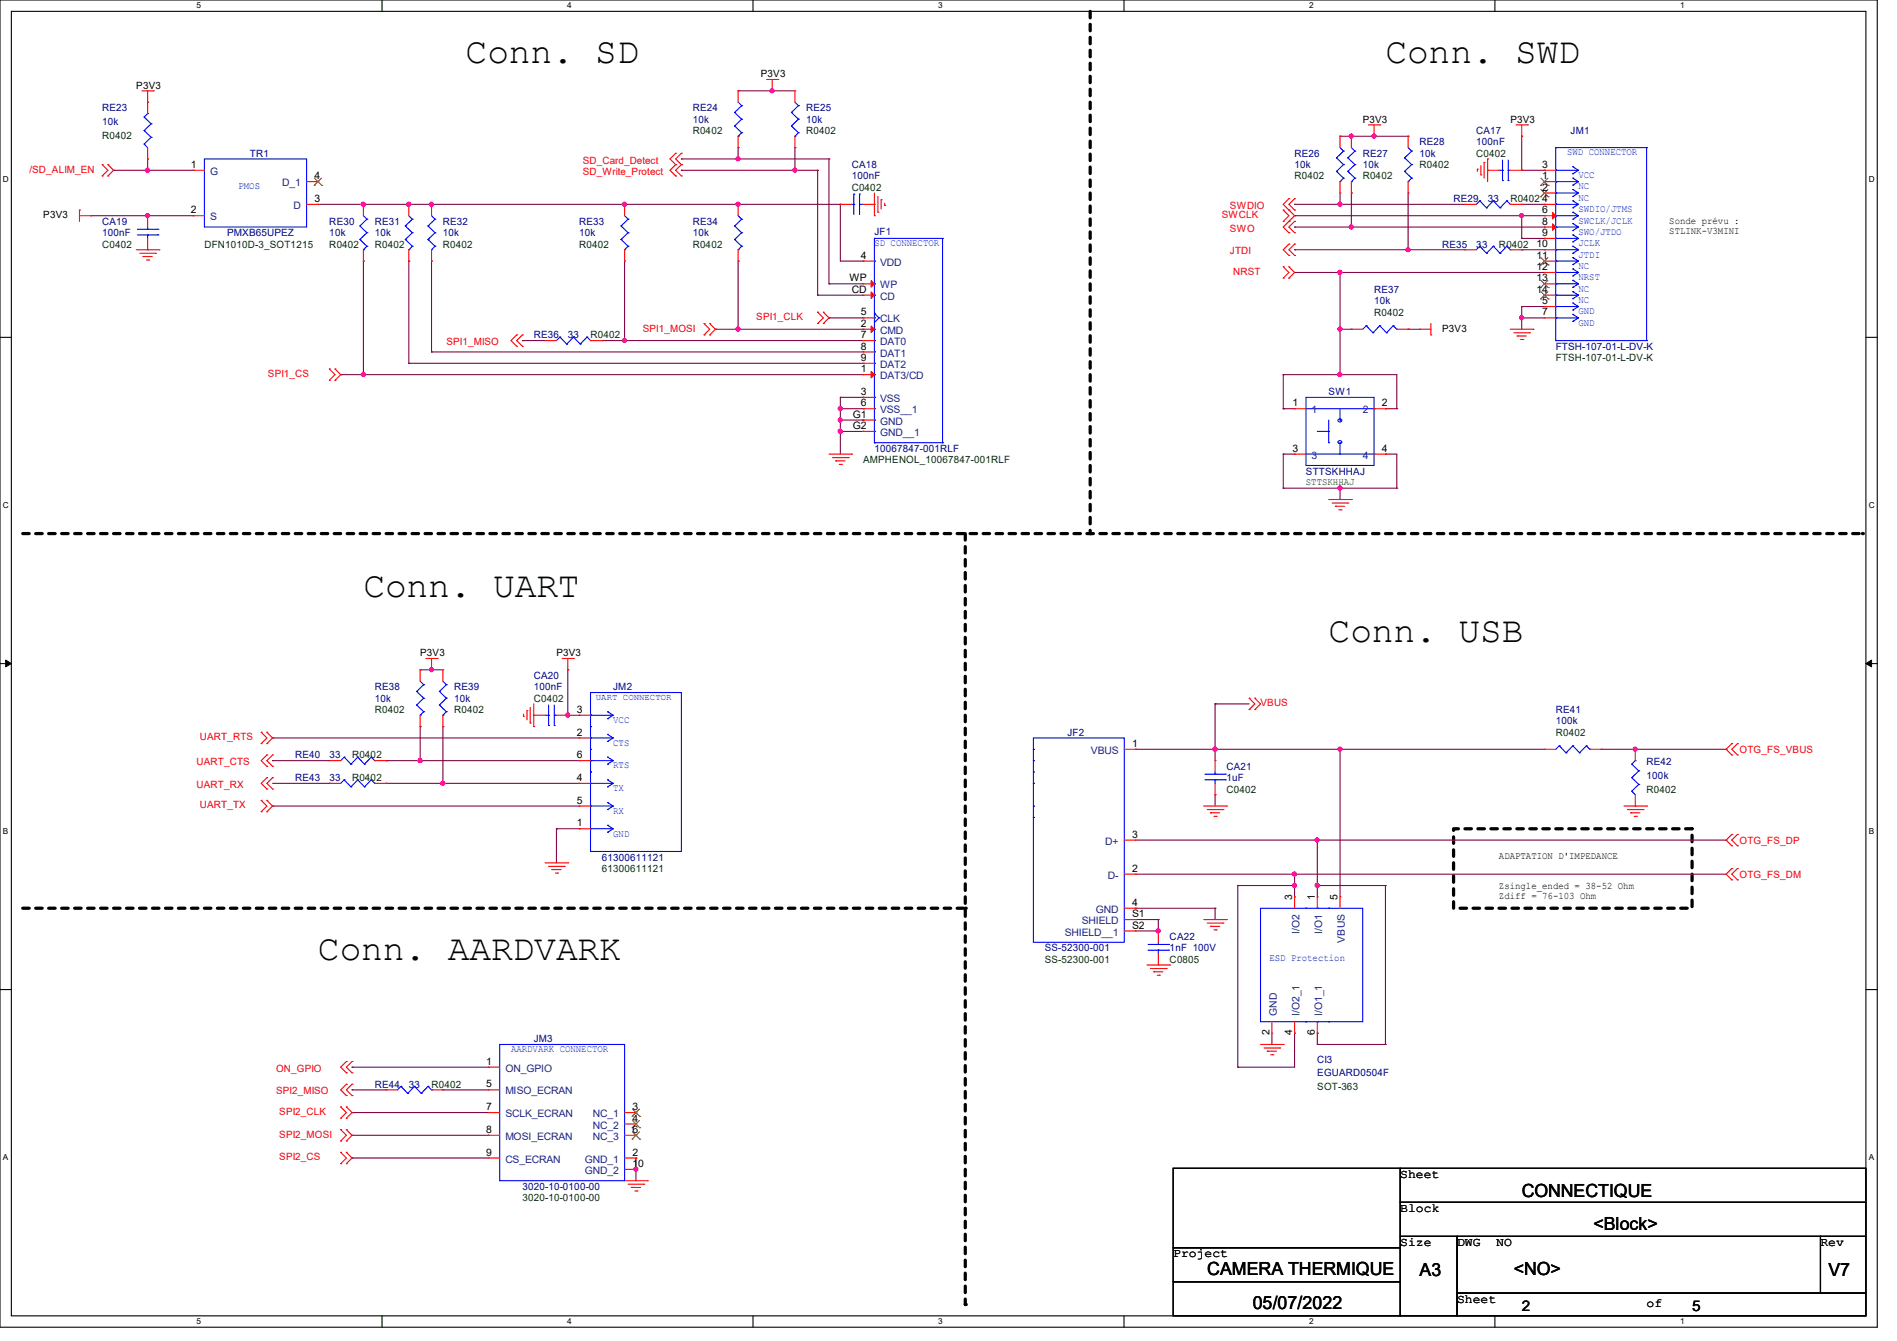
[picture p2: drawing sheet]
<svg xmlns="http://www.w3.org/2000/svg" width="297mm" height="210mm" viewBox="0 0 297 210" stroke-linecap="round" stroke-linejoin="round" font-family="sans-serif">
<defs><g id="words">
<g font-size="5.7">
<text x="72.9" y="9.9">Conn. SD</text>
<text x="216.9" y="9.9">Conn. SWD</text>
<text x="56.9" y="93.4">Conn. UART</text>
<text x="208" y="100.5">Conn. USB</text>
<text x="49.8" y="150.3">Conn. AARDVARK</text>
</g>
<g font-size="2.8">
<text x="238.3" y="187.5">CONNECTIQUE</text>
<text x="249.5" y="192.6">&lt;Block&gt;</text>
<text x="189" y="199.7">CAMERA THERMIQUE</text>
<text x="222.3" y="199.9">A3</text>
<text x="237" y="199.7">&lt;NO&gt;</text>
<text x="286.3" y="199.9">V7</text>
<text x="196.1" y="205.1">05/07/2022</text>
</g>
<g font-size="2.3">
<text x="238.3" y="205.3">2</text>
<text x="264.9" y="205.3">5</text>
</g>
<g font-size="1.9">
<text x="219.2" y="184.5">Sheet</text>
<text x="219.2" y="189.8">Block</text>
<text x="183.7" y="196.9">Project</text>
<text x="219.2" y="195.2">Size</text>
<text x="228.1" y="195.2">DWG</text>
<text x="234.3" y="195.2">NO</text>
<text x="285" y="195.2">Rev</text>
<text x="228.1" y="204">Sheet</text>
<text x="257.8" y="204.8">of</text>
</g>
<g font-size="1.6" fill="#000080">
<text x="16" y="17.4">RE23</text>
<text x="108.5" y="17.4">RE24</text>
<text x="126.2" y="17.4">RE25</text>
<text x="16" y="19.6">10k</text>
<text x="108.5" y="19.2">10k</text>
<text x="126.2" y="19.2">10k</text>
<text x="222.2" y="22.8">RE28</text>
<text x="231.1" y="21">CA17</text>
<text x="231.1" y="22.8">100nF</text>
<text x="245.9" y="21">JM1</text>
<text x="39.1" y="24.6">TR1</text>
<text x="133.3" y="26.3">CA18</text>
<text x="133.3" y="28.1">100nF</text>
<text x="202.7" y="24.6">RE26</text>
<text x="202.7" y="26.3">10k</text>
<text x="213.4" y="24.6">RE27</text>
<text x="213.4" y="26.3">10k</text>
<text x="222.2" y="24.6">10k</text>
<text x="16" y="35.2">CA19</text>
<text x="51.6" y="35.2">RE30</text>
<text x="58.7" y="35.2">RE31</text>
<text x="69.3" y="35.2">RE32</text>
<text x="90.7" y="35.2">RE33</text>
<text x="108.5" y="35.2">RE34</text>
<text x="227.6" y="31.7">RE29</text>
<text x="232.9" y="31.7">33</text>
<text x="16" y="37">100nF</text>
<text x="35.6" y="37">PMXB65UPEZ</text>
<text x="51.6" y="37">10k</text>
<text x="58.7" y="37">10k</text>
<text x="69.3" y="37">10k</text>
<text x="90.7" y="37">10k</text>
<text x="108.5" y="37">10k</text>
<text x="136.9" y="36.8">JF1</text>
<text x="225.8" y="38.8">RE35</text>
<text x="231.1" y="38.8">33</text>
<text x="215.1" y="45.9">RE37</text>
<text x="215.1" y="47.7">10k</text>
<text x="83.6" y="53">RE36</text>
<text x="88.9" y="53">33</text>
<text x="243.6" y="54.8">FTSH-107-01-L-DV-K</text>
<text x="208" y="61.9">SW1</text>
<text x="136.9" y="70.8">10067847-001RLF</text>
<text x="204.5" y="74.3">STTSKHHAJ</text>
<text x="83.6" y="106.3">CA20</text>
<text x="58.7" y="108.1">RE38</text>
<text x="58.7" y="109.9">10k</text>
<text x="71.1" y="108.1">RE39</text>
<text x="71.1" y="109.9">10k</text>
<text x="83.6" y="108.1">100nF</text>
<text x="96" y="108.1">JM2</text>
<text x="243.6" y="111.7">RE41</text>
<text x="243.6" y="113.5">100k</text>
<text x="46.2" y="118.8">RE40</text>
<text x="51.6" y="118.8">33</text>
<text x="167.1" y="115.2">JF2</text>
<text x="257.8" y="119.8">RE42</text>
<text x="46.2" y="122.3">RE43</text>
<text x="51.6" y="122.3">33</text>
<text x="192" y="120.6">CA21</text>
<text x="192" y="122.3">1uF</text>
<text x="257.8" y="122">100k</text>
<text x="94.2" y="134.8">61300611121</text>
<text x="163.6" y="149">SS-52300-001</text>
<text x="183.1" y="147.2">CA22</text>
<text x="183.1" y="149">1nF 100V</text>
<text x="83.6" y="163.2">JM3</text>
<text x="206.2" y="166.5">CI3</text>
<text x="58.7" y="170.3">RE44</text>
<text x="64" y="170.3">33</text>
<text x="206.2" y="168.6">EGUARD0504F</text>
<text x="81.8" y="186.3">3020-10-0100-00</text>
</g>
<g font-size="1.6">
<text x="21.3" y="13.9">P3V3</text>
<text x="119.1" y="12.1">P3V3</text>
<text x="213.4" y="19.2">P3V3</text>
<text x="236.5" y="19.2">P3V3</text>
<text x="29.9" y="26.3">1</text>
<text x="49.2" y="28.1">4</text>
<text x="241.5" y="28.1">1</text>
<text x="241.5" y="29.8">2</text>
<text x="241.5" y="26.3">3</text>
<text x="6.8" y="34.2">P3V3</text>
<text x="29.9" y="33.4">2</text>
<text x="49.2" y="31.6">3</text>
<text x="241.5" y="31.6">4</text>
<text x="241.5" y="33.4">6</text>
<text x="241.5" y="35.2">8</text>
<text x="261.4" y="35">Sonde prévu :</text>
<text x="134.8" y="40.5">4</text>
<text x="240.6" y="38.7">10</text>
<text x="240.6" y="40.5">11</text>
<text x="241.5" y="37">9</text>
<text x="261.4" y="36.6">STLINK-V3MINI</text>
<text x="133" y="44.1">WP</text>
<text x="133.4" y="45.8">CD</text>
<text x="240.6" y="42.3">12</text>
<text x="240.6" y="44.1">13</text>
<text x="240.6" y="45.8">14</text>
<text x="241.5" y="47.6">5</text>
<text x="134.8" y="51.2">2</text>
<text x="134.8" y="49.4">5</text>
<text x="134.8" y="53">7</text>
<text x="225.8" y="51.9">P3V3</text>
<text x="241.5" y="49.4">7</text>
<text x="134.8" y="58.3">1</text>
<text x="134.8" y="54.7">8</text>
<text x="134.8" y="56.5">9</text>
<text x="133.5" y="65.4">G1</text>
<text x="134.8" y="61.8">3</text>
<text x="134.8" y="63.6">6</text>
<text x="202.4" y="63.6">1</text>
<text x="216.4" y="63.6">2</text>
<text x="133.5" y="67.2">G2</text>
<text x="202.4" y="70.7">3</text>
<text x="216.4" y="70.7">4</text>
<text x="65.8" y="102.8">P3V3</text>
<text x="87.1" y="102.8">P3V3</text>
<text x="90.3" y="111.6">3</text>
<text x="90.3" y="115.2">2</text>
<text x="90.3" y="118.7">6</text>
<text x="177.2" y="117">1</text>
<text x="90.3" y="122.3">4</text>
<text x="90.3" y="125.9">5</text>
<text x="90.3" y="129.4">1</text>
<text x="177.2" y="131.2">3</text>
<text x="177.2" y="136.5">2</text>
<text x="234.7" y="134.6">ADAPTATION D'IMPEDANCE</text>
<text x="177.2" y="143.6">S1</text>
<text x="177.2" y="141.9">4</text>
<text x="202.3" y="141" transform="rotate(-90 202.3 141)">3</text>
<text x="205.9" y="141" transform="rotate(-90 205.9 141)">1</text>
<text x="209.4" y="141" transform="rotate(-90 209.4 141)">5</text>
<text x="234.7" y="139.3">Zsingle_ended = 38-52 Ohm</text>
<text x="234.7" y="140.8">Zdiff = 76-103 Ohm</text>
<text x="177.2" y="145.4">S2</text>
<text x="76.1" y="166.8">1</text>
<text x="198.8" y="162.1" transform="rotate(-90 198.8 162.1)">2</text>
<text x="202.3" y="162.1" transform="rotate(-90 202.3 162.1)">4</text>
<text x="205.9" y="162.1" transform="rotate(-90 205.9 162.1)">6</text>
<text x="76.1" y="170.3">5</text>
<text x="76.1" y="173.9">7</text>
<text x="99" y="173.9">3</text>
<text x="76.1" y="177.4">8</text>
<text x="99" y="175.6">4</text>
<text x="99" y="177.4">6</text>
<text x="76.1" y="181">9</text>
<text x="99" y="181">2</text>
<text x="99" y="182.8">10</text>
</g>
<g font-size="1.6" fill="#004000">
<text x="16" y="21.7">R0402</text>
<text x="108.5" y="21">R0402</text>
<text x="126.2" y="21">R0402</text>
<text x="133.3" y="29.9">C0402</text>
<text x="202.7" y="28.1">R0402</text>
<text x="213.4" y="28.1">R0402</text>
<text x="222.2" y="26.3">R0402</text>
<text x="231.1" y="24.6">C0402</text>
<text x="236.5" y="31.7">R0402</text>
<text x="16" y="38.8">C0402</text>
<text x="32" y="38.8">DFN1010D-3_SOT1215</text>
<text x="51.6" y="38.8">R0402</text>
<text x="58.7" y="38.8">R0402</text>
<text x="69.3" y="38.8">R0402</text>
<text x="90.7" y="38.8">R0402</text>
<text x="108.5" y="38.8">R0402</text>
<text x="234.7" y="38.8">R0402</text>
<text x="92.5" y="53">R0402</text>
<text x="215.1" y="49.4">R0402</text>
<text x="243.6" y="56.6">FTSH-107-01-L-DV-K</text>
<text x="135.1" y="72.6">AMPHENOL_10067847-001RLF</text>
<text x="204.5" y="75.9">STTSKHHAJ</text>
<text x="58.7" y="111.7">R0402</text>
<text x="71.1" y="111.7">R0402</text>
<text x="83.6" y="109.9">C0402</text>
<text x="55.1" y="118.8">R0402</text>
<text x="243.6" y="115.2">R0402</text>
<text x="55.1" y="122.3">R0402</text>
<text x="192" y="124.1">C0402</text>
<text x="257.8" y="124.1">R0402</text>
<text x="94.2" y="136.6">61300611121</text>
<text x="163.6" y="150.8">SS-52300-001</text>
<text x="183.1" y="150.8">C0805</text>
<text x="67.6" y="170.3">R0402</text>
<text x="206.2" y="170.7">SOT-363</text>
<text x="81.8" y="188.1">3020-10-0100-00</text>
</g>
<g font-size="1.6" fill="#f00">
<text x="4.6" y="27.1">/SD_ALIM_EN</text>
<text x="91.2" y="25.6">SD_Card_Detect</text>
<text x="91.2" y="27.4">SD_Write_Protect</text>
<text x="191.3" y="34.2">SWCLK</text>
<text x="192.6" y="32.7">SWDIO</text>
<text x="192.6" y="36.3">SWO</text>
<text x="192.6" y="39.8">JTDI</text>
<text x="193.1" y="43.1">NRST</text>
<text x="100.6" y="51.9">SPI1_MOSI</text>
<text x="118.4" y="50.2">SPI1_CLK</text>
<text x="42" y="59.1">SPI1_CS</text>
<text x="69.9" y="54.1">SPI1_MISO</text>
<text x="197.4" y="110.6">VBUS</text>
<text x="30.8" y="119.8">UART_CTS</text>
<text x="31.3" y="115.9">UART_RTS</text>
<text x="272.4" y="117.9">OTG_FS_VBUS</text>
<text x="30.8" y="123.4">UART_RX</text>
<text x="31.3" y="126.6">UART_TX</text>
<text x="272.4" y="132.1">OTG_FS_DP</text>
<text x="272.4" y="137.5">OTG_FS_DM</text>
<text x="43.2" y="167.8">ON_GPIO</text>
<text x="43.2" y="171.4">SPI2_MISO</text>
<text x="43.7" y="174.6">SPI2_CLK</text>
<text x="43.7" y="178.2">SPI2_MOSI</text>
<text x="43.7" y="181.7">SPI2_CS</text>
</g>
<g font-size="1.6" fill="#004080">
<text x="32.9" y="27.4">G</text>
<text x="44.2" y="29.2">D_1</text>
<text x="32.9" y="34.5">S</text>
<text x="46" y="32.7">D</text>
<text x="137.8" y="41.6">VDD</text>
<text x="137.8" y="46.9">CD</text>
<text x="137.8" y="45.2">WP</text>
<text x="137.8" y="52.3">CMD</text>
<text x="137.8" y="50.5">CLK</text>
<text x="137.8" y="59.4">DAT3/CD</text>
<text x="137.8" y="54.1">DAT0</text>
<text x="137.8" y="55.8">DAT1</text>
<text x="137.8" y="57.6">DAT2</text>
<text x="137.8" y="63">VSS</text>
<text x="137.8" y="64.7">VSS__1</text>
<text x="205.4" y="64.7">1</text>
<text x="213.4" y="64.7">2</text>
<text x="137.8" y="68.3">GND__1</text>
<text x="137.8" y="66.5">GND</text>
<text x="205.4" y="71.8">3</text>
<text x="213.4" y="71.8">4</text>
<text x="170.8" y="118.1">VBUS</text>
<text x="173.1" y="132.3">D+</text>
<text x="173.4" y="137.6">D-</text>
<text x="171.6" y="143">GND</text>
<text x="166.7" y="146.5">SHIELD__1</text>
<text x="169.4" y="144.7">SHIELD</text>
<text x="203.5" y="146.2" transform="rotate(-90 203.5 146.2)">I/O2</text>
<text x="207" y="146.2" transform="rotate(-90 207 146.2)">I/O1</text>
<text x="210.6" y="147.6" transform="rotate(-90 210.6 147.6)">VBUS</text>
<text x="199.9" y="159.1" transform="rotate(-90 199.9 159.1)">GND</text>
<text x="203.5" y="159.1" transform="rotate(-90 203.5 159.1)">I/O2_1</text>
<text x="207" y="159.1" transform="rotate(-90 207 159.1)">I/O1_1</text>
<text x="79.1" y="167.9">ON_GPIO</text>
<text x="79.1" y="171.4">MISO_ECRAN</text>
<text x="79.1" y="175">SCLK_ECRAN</text>
<text x="79.1" y="178.5">MOSI_ECRAN</text>
<text x="92.8" y="175">NC_1</text>
<text x="92.8" y="176.7">NC_2</text>
<text x="92.8" y="178.5">NC_3</text>
<text x="79.1" y="182.1">CS_ECRAN</text>
<text x="91.6" y="182.1">GND_1</text>
<text x="91.6" y="183.9">GND_2</text>
</g>
<g font-size="1.6" fill="#00f">
<text x="37.3" y="29.7">PMOS</text>
<text x="245.4" y="24.3">SWD CONNECTOR</text>
<text x="247.1" y="27.9">VCC</text>
<text x="247.1" y="29.7">NC</text>
<text x="247.1" y="31.5">NC</text>
<text x="247.1" y="35">SWCLK/JCLK</text>
<text x="247.1" y="33.2">SWDIO/JTMS</text>
<text x="136.9" y="38.6">SD CONNECTOR</text>
<text x="247.1" y="40.3">JTDI</text>
<text x="247.1" y="38.6">JCLK</text>
<text x="247.1" y="36.8">SWO/JTDO</text>
<text x="247.1" y="42.1">NC</text>
<text x="247.1" y="45.7">NC</text>
<text x="247.1" y="47.5">NC</text>
<text x="247.1" y="43.9">NRST</text>
<text x="247.1" y="51">GND</text>
<text x="247.1" y="49.2">GND</text>
<text x="96" y="113.2">VCC</text>
<text x="96" y="116.8">CTS</text>
<text x="96" y="123.9">TX</text>
<text x="96" y="120.4">RTS</text>
<text x="96" y="127.5">RX</text>
<text x="96" y="131">GND</text>
<text x="198.8" y="150.6">ESD Protection</text>
<text x="80" y="164.8">AARDVARK CONNECTOR</text>
</g>
<text font-size="1.4" fill="#00f" x="93.3" y="109.6">UART CONNECTOR</text>
<g font-size="1.3">
<text x="30.8" y="1.3">5</text>
<text x="88.8" y="1.3">4</text>
<text x="146.9" y="1.3">3</text>
<text x="205" y="1.3">2</text>
<text x="263.1" y="1.3">1</text>
<text x=".5" y="28.4">D</text>
<text x="292.6" y="28.4">D</text>
<text x=".5" y="79.5">C</text>
<text x="292.6" y="79.5">C</text>
<text x=".5" y="130.6">B</text>
<text x="292.6" y="130.6">B</text>
<text x=".5" y="181.7">A</text>
<text x="292.6" y="181.7">A</text>
<text x="30.8" y="207.4">5</text>
<text x="88.8" y="207.4">4</text>
<text x="146.9" y="207.4">3</text>
<text x="205" y="207.4">2</text>
<text x="263.1" y="207.4">1</text>
</g>
</g></defs>
<path d="M0 0h293.9v207.9h-293.9zM1.8 1.8h290.3v204.3h-290.3z" fill="none" stroke="#000" stroke-width=".17"/>
<g fill="#fff">
<path d="M30.8 .2h.7v1.4h-.7z"/>
<path d="M30.8 206.2h.7v1.4h-.7z"/>
</g>
<path d="M59.8 0v1.8M59.8 206.1v1.8" fill="none" stroke="#000" stroke-width=".17"/>
<g fill="#fff">
<path d="M88.8 .2h.7v1.4h-.7z"/>
<path d="M88.8 206.2h.7v1.4h-.7z"/>
</g>
<path d="M117.9 0v1.8M117.9 206.1v1.8" fill="none" stroke="#000" stroke-width=".17"/>
<g fill="#fff">
<path d="M146.9 .2h.7v1.4h-.7z"/>
<path d="M146.9 206.2h.7v1.4h-.7z"/>
</g>
<path d="M176 0v1.8M176 206.1v1.8" fill="none" stroke="#000" stroke-width=".17"/>
<g fill="#fff">
<path d="M205 .2h.7v1.4h-.7z"/>
<path d="M205 206.2h.7v1.4h-.7z"/>
</g>
<path d="M234.1 0v1.8M234.1 206.1v1.8" fill="none" stroke="#000" stroke-width=".17"/>
<g fill="#fff">
<path d="M263.1 .2h.6v1.4h-.6z"/>
<path d="M263.1 206.2h.6v1.4h-.6z"/>
<path d="M.5 27.3h.9v1.4h-.9z"/>
<path d="M292.6 27.3h.9v1.4h-.9z"/>
<path d="M.5 78.4h.9v1.4h-.9z"/>
<path d="M292.6 78.4h.9v1.4h-.9z"/>
</g>
<path d="M0 52.8h1.8M292.1 52.8h1.8" fill="none" stroke="#000" stroke-width=".17"/>
<g fill="#fff">
<path d="M.5 129.5h.8v1.4h-.8z"/>
<path d="M292.6 129.5h.8v1.4h-.8z"/>
</g>
<path d="M0 103.9h1.8M292.1 103.9h1.8" fill="none" stroke="#000" stroke-width=".17"/>
<path d="M.9 103.4l.9 .5-.9 .5zM292.1 103.9l.9-.5v1z" fill="#000" stroke="#000" stroke-width=".16"/>
<g fill="#fff">
<path d="M.5 180.5h.8v1.4h-.8z"/>
<path d="M292.6 180.5h.8v1.4h-.8z"/>
</g>
<path d="M0 155h1.8M292.1 155h1.8M183.7 195.4h35.5v5.3h-35.5zM183.7 183h35.5v12.4h-35.5zM219.2 193.6h8.9v12.5h-8.9zM219.2 188.3h72.9v5.3h-72.9zM219.2 183h72.9v5.3h-72.9zM228.1 193.6h56.9v8.9h-56.9zM285 193.6h7.1v8.9h-7.1zM183.7 200.7h35.5v5.4h-35.5zM228.1 202.5h64v3.6h-64z" fill="none" stroke="#000" stroke-width=".17"/>
<path d="M170.7 1.8v81.8M3.6 83.6h288M151.1 83.6v120.7M3.6 142.2h147.5" fill="none" stroke="#000" stroke-width=".51" stroke-dasharray="1"/>
<g fill="#000" stroke-dasharray="1">
<circle cx="170.7" cy="83.6" r=".25"/>
<circle cx="291.6" cy="83.6" r=".25"/>
<circle cx="151.1" cy="142.2" r=".25"/>
<circle cx="151.1" cy="204.3" r=".25"/>
</g>
<path d="M227.6 129.8h37.3v12.4h-37.3z" fill="none" stroke="#000" stroke-width=".51" stroke-dasharray="1 1"/>
<g fill="none" stroke="#800040" stroke-width=".17">
<path d="M115.6 14.2h.1M115.6 14.2h8.9M120.9 14.2h.1M14.2 33.8h.1M14.2 33.8h16M17.8 26.7h.1M17.8 26.7h12.4M23.1 26.7h.1M23.1 24.9h.1M23.1 33.8h.1M23.1 24.9v1.8M49.8 32h81.8"/>
<path d="M56.9 32h.1M64 32h.1M67.6 32h.1M97.8 32h.1M106.7 26.7h.1M106.7 24.9h.1M106.7 26.7h21.3M106.7 24.9h23.1M115.6 24.9h.1M115.6 32h.1M115.6 23.1h.1M115.6 23.1v1.8"/>
<path d="M124.5 26.7h.1M124.5 23.1h.1M124.5 23.1v3.6M128 26.7h.1M128 26.7v19.5M129.8 24.9h.1M129.8 24.9v19.5M131.6 32h.1M131.6 32v8.9h3.5M202.7 32h.1M202.7 35.6h.1M202.7 39.1h.1"/>
<path d="M202.7 33.8h.1M202.7 33.8h39.1M202.7 32h26.7M202.7 35.6h39.1M202.7 39.1h26.7M209.8 32h.1M209.8 21.3h.1M209.8 30.2v1.8M209.8 21.3h10.7M211.6 35.6h.1M211.6 30.2h.1M211.6 21.3h.1"/>
<path d="M211.6 30.2v5.4M220.5 39.1h.1M220.5 21.3h.1M220.5 30.2v8.9M238.3 21.3h.1M238.3 26.7h.1M238.3 33.8h.1M238.3 39.1h.1M238.3 37.3h.1M238.3 26.7h3.5M238.3 32h3.5M238.3 21.3v5.4"/>
<path d="M238.3 33.8v3.5M238.3 39.1h3.5M238.3 37.3h3.5M241.8 32h.1M241.8 37.3h.1M53.3 58.7h.1M53.3 58.7h81.8M56.9 40.9h.1M56.9 58.7h.1M56.9 40.9v17.8M64 40.9h.1M64 56.9h.1"/>
<path d="M64 40.9v16M64 56.9h71.1M67.6 40.9h.1M67.6 55.1h.1M67.6 40.9v14.2M67.6 55.1h67.5M81.8 53.3h.1M81.8 53.3h3.5M94.2 53.3h.1M94.2 53.3h40.9M97.8 40.9h.1M97.8 53.3h.1"/>
<path d="M97.8 40.9v12.4M112 51.6h.1M112 51.6h23.1M115.6 40.9h.1M115.6 51.6h.1M115.6 40.9v10.7M128 46.2h.1M128 46.2h7.1M129.8 44.4h.1M129.8 49.8h.1M129.8 44.4h5.3M129.8 49.8h5.3"/>
<path d="M135.1 40.9h.1M200.9 58.7h.1M200.9 58.7h17.8v5.3M200.9 58.7v5.3M202.7 42.7h.1M202.7 42.7h39.1M209.8 42.7h.1M209.8 51.6h.1M209.8 58.7h.1M209.8 51.6h1.8M209.8 42.7v16M220.5 51.6h.1"/>
<path d="M220.5 51.6h1.7M238.3 49.8h.1M238.3 48h.1M238.3 49.8h3.5M238.3 48v3.6M238.3 48h3.5M241.8 48h.1M131.6 65.8h.1M131.6 67.6h.1M131.6 64h.1M131.6 62.2h.1M131.6 62.2v8.9"/>
<path d="M131.6 67.6h3.5M131.6 64h3.5M131.6 65.8h3.5M131.6 62.2h3.5M135.1 67.6h.1M135.1 65.8h.1M135.1 64h.1M135.1 62.2h.1M200.9 64h.1M200.9 76.5h.1M200.9 71.1h.1M200.9 71.1v5.4"/>
<path d="M200.9 76.5h17.8M200.9 64h1.8M200.9 71.1h1.8M209.8 76.5h.1M209.8 76.5v1.7M216.9 64h.1M216.9 71.1h.1M216.9 71.1h1.8v5.4M216.9 64h1.8M218.7 64h.1M218.7 76.5h.1M42.7 119.1h.1"/>
<path d="M42.7 115.6h.1M42.7 119.1h8.9M42.7 115.6h48M60.5 119.1h.1M60.5 119.1h30.2M65.8 104.9h.1M65.8 119.1h.1M65.8 113.8h.1M65.8 104.9h3.5M65.8 113.8v5.3M67.6 104.9h.1M69.3 113.8h.1"/>
<path d="M69.3 113.8v8.9M88.9 112h.1M88.9 104.9h.1M88.9 112h1.8M88.9 104.9v7.1M177.8 117.3h.1M177.8 117.3h64M190.2 117.3h.1M190.2 110.2h.1M190.2 110.2v8.9M190.2 110.2h5.4M209.8 117.3h.1"/>
<path d="M209.8 117.3v23.2M250.7 117.3h19.6M256 117.3h.1M270.3 117.3h.1M42.7 126.2h.1M42.7 122.7h8.9M42.7 126.2h48M51.6 122.7h.1M60.5 122.7h.1M60.5 122.7h30.2M69.3 122.7h.1M87.1 129.8h.1"/>
<path d="M87.1 129.8v5.3M87.1 129.8h3.6M177.8 136.9h92.5M177.8 131.6h92.5M190.2 124.5h.1M190.2 124.5v1.7M193.8 138.7h.1M193.8 138.7v28.4M193.8 138.7h8.9M202.7 136.9h.1M202.7 138.7h.1M202.7 136.9v3.6"/>
<path d="M206.2 131.6h.1M206.2 138.7h.1M206.2 131.6v8.9M206.2 138.7h10.7M216.9 138.7h.1M216.9 138.7v24.9M270.3 131.6h.1M177.8 142.2h.1M177.8 142.2h12.4M177.8 145.8h3.6M177.8 144h3.6M181.4 145.8h.1"/>
<path d="M181.4 144h.1M181.4 144v1.8M190.2 142.2h.1M190.2 142.2v1.8M202.7 140.5h.1M55.1 167.1h.1M55.1 174.2h.1M55.1 177.8h.1M55.1 170.7h.1M55.1 167.1h21.4M55.1 174.2h21.4M55.1 177.8h21.4"/>
<path d="M55.1 170.7h5.4M69.3 170.7h.1M69.3 170.7h7.2M193.8 167.1h.1M199.1 163.6h.1M199.1 161.8v1.8M202.7 161.8h.1M202.7 161.8v5.3h-8.9M206.2 163.6h.1M206.2 161.8h.1M206.2 161.8v1.8M206.2 163.6h10.7"/>
<path d="M216.9 163.6h.1M55.1 181.4h.1M55.1 181.4h21.4M99.6 183.1h.1M99.6 181.4h.1M99.6 181.4v3.5"/>
</g>
<g fill="#f0f" stroke="#f0f" stroke-width=".17">
<circle cx="23.1" cy="26.6" r=".32"/>
<circle cx="23.1" cy="33.8" r=".32"/>
<circle cx="64" cy="32" r=".32"/>
<circle cx="67.5" cy="32" r=".32"/>
<circle cx="115.5" cy="32" r=".32"/>
<circle cx="97.8" cy="32" r=".32"/>
<circle cx="115.5" cy="51.5" r=".32"/>
<circle cx="97.8" cy="53.3" r=".32"/>
<circle cx="56.9" cy="58.7" r=".32"/>
<circle cx="131.6" cy="67.5" r=".32"/>
<circle cx="131.6" cy="65.8" r=".32"/>
<circle cx="115.5" cy="24.9" r=".32"/>
<circle cx="124.4" cy="26.6" r=".32"/>
<circle cx="120.9" cy="14.2" r=".32"/>
<circle cx="238.2" cy="49.8" r=".32"/>
<circle cx="238.2" cy="33.8" r=".32"/>
<circle cx="211.6" cy="35.5" r=".32"/>
<circle cx="209.8" cy="42.7" r=".32"/>
<circle cx="209.8" cy="51.5" r=".32"/>
<circle cx="209.8" cy="117.3" r=".32"/>
<circle cx="202.7" cy="136.9" r=".32"/>
<circle cx="190.2" cy="117.3" r=".32"/>
<circle cx="256" cy="117.3" r=".32"/>
<circle cx="99.5" cy="183.1" r=".32"/>
<circle cx="131.6" cy="64" r=".32"/>
<circle cx="69.3" cy="122.7" r=".32"/>
<circle cx="67.5" cy="104.9" r=".32"/>
<circle cx="65.8" cy="119.1" r=".32"/>
<circle cx="88.9" cy="112" r=".32"/>
<circle cx="56.9" cy="32" r=".32"/>
<circle cx="181.3" cy="145.8" r=".32"/>
<circle cx="209.8" cy="32" r=".32"/>
<circle cx="209.8" cy="58.7" r=".32"/>
<circle cx="209.8" cy="76.4" r=".32"/>
<circle cx="211.6" cy="21.3" r=".32"/>
<circle cx="220.5" cy="39.1" r=".32"/>
<circle cx="215.1" cy="21.3" r=".32"/>
<circle cx="202.7" cy="138.7" r=".32"/>
<circle cx="206.2" cy="131.6" r=".32"/>
<circle cx="206.2" cy="138.7" r=".32"/>
</g>
<g fill="none" stroke="#f00" stroke-width=".17">
<path d="M22.2 14.2h1.8M23.1 16h.1M23.1 14.2v3.6M24 14.2h.1M115.6 14.2h.1M115.6 14.2v1.8M120 12.4h1.8M120.9 14.2h.1M120.9 12.4v1.8M121.8 12.4h.1M124.5 14.2h.1M124.5 14.2v1.8"/>
<path d="M214.2 19.6h1.8M215.1 19.6v1.7M216 19.6h.1M237.4 19.6h1.7M238.3 19.6v1.7M239.1 19.6h.1M12.4 32.9h.1M12.4 33.8h1.8M12.4 32.9v1.8M14.2 33.8h.1M16 25.8h.1M16 27.6h.1"/>
<path d="M16 25.8l.9 .9-.9 .9M16.9 27.6h.1M16.9 25.8h.1M16.9 25.8l.9 .9-.9 .9M21.3 39.1h3.6M21.9 39.7h2.4M23.1 33.8h.1M23.1 39.1h.1M23.1 24.9h.1M23.1 23.1v1.8M23.1 33.8v1.8M23.1 37.3v1.8"/>
<path d="M24.3 39.7h.1M24.9 39.1h.1M30.2 26.7h.1M30.2 33.8h.1M30.2 33.8h1.8M30.2 26.7h1.8M48 32h1.8M48 28.4h1.8M49.8 32h.1M49.8 28.4h.1M56.9 32h.1M56.9 32v1.8"/>
<path d="M56.9 39.1v1.8M64 32h.1M64 32v1.8M64 39.1v1.8M67.6 32h.1M67.6 32v1.8M67.6 39.1v1.8M97.8 32h.1M97.8 32v1.8M97.8 39.1v1.8M105.8 24h.1M105.8 25.8h.1"/>
<path d="M105.8 27.6h.1M105.8 24l-.9 .9 .9 .9M105.8 25.8l-.9 .9 .9 .9M106.7 24h.1M106.7 25.8h.1M106.7 27.6h.1M106.7 24l-.9 .9 .9 .9M106.7 25.8l-.9 .9 .9 .9M115.6 32h.1M115.6 23.1h.1M115.6 21.3v1.8M115.6 32v1.8"/>
<path d="M115.6 39.1v1.8M124.5 23.1h.1M124.5 21.3v1.8M131.6 32h.1M131.6 32h1.7M135.1 32h1.8M136.9 33.8h.1M136.9 32h.1M136.9 30.2v3.6M137.5 33.2h.1M137.5 30.8v2.4M138 31.3h.1"/>
<path d="M138 31.3v1.4M138.5 32.2h.1M138.5 31.8v.4M200.9 32.9h.1M200.9 34.7h.1M200.9 32.9l.9 .9-.9 .9M201.8 31.1h.1M201.8 32.9h.1M201.8 34.7h.1M201.8 36.4h.1M201.8 38.2h.1M201.8 31.1l-.9 .9 1.8 1.8-1.8 1.8 .9 .8"/>
<path d="M201.8 38.2l-.9 .9 .9 .9M202.7 31.1h.1M202.7 32.9h.1M202.7 34.7h.1M202.7 36.4h.1M202.7 38.2h.1M202.7 31.1l-.9 .9 .9 .9M202.7 34.7l-.9 .9 .9 .8M202.7 38.2l-.9 .9 .9 .9M209.8 21.3h.1M209.8 30.2h.1M209.8 21.3v1.8"/>
<path d="M209.8 28.4v1.8M211.6 21.3h.1M211.6 30.2h.1M211.6 21.3v1.8M211.6 28.4v1.8M215.1 21.3h.1M220.5 21.3h.1M220.5 30.2h.1M220.5 21.3v1.8M220.5 28.4v1.8M229.4 39.1h.1M229.4 32h.1"/>
<path d="M229.4 39.1h1.7M229.4 32h1.7M231.3 26.5h.1M231.3 26.5v.3M231.9 27.4h.1M231.9 26v1.4M232.4 25.4h.1M232.4 25.4v2.5M232.9 24.9h.1M232.9 26.7h.1M232.9 24.9v3.5M232.9 26.7h1.8"/>
<path d="M236.5 39.1h1.8M236.5 26.7h1.8M236.5 32h1.8M238.3 21.3h.1M238.3 26.7h.1M238.3 39.1h.1M238.3 32h.1M241.8 28.4h.1M241.8 30.2h.1M241.8 26.7h.1M241.8 32h.1M241.8 33.8h.1"/>
<path d="M241.8 35.6h.1M241.8 37.3h.1M241.8 39.1h.1M241.8 39.1h1.8M241.8 33.8h1.8M241.8 26.7h1.8M241.8 32h1.8M241.8 28.4h1.8M241.8 30.2h1.8M241.8 35.6h1.8M241.8 37.3h1.8M22.4 40.2h.1"/>
<path d="M22.4 40.2h1.4M22.9 40.7h.4M23.3 40.7h.1M51.6 57.8h.1M51.6 59.6h.1M51.6 57.8l.9 .9-.9 .9M52.5 59.6h.1M52.5 57.8h.1M52.5 57.8l.8 .9-.8 .9M56.9 40.9h.1M64 40.9h.1M67.6 40.9h.1"/>
<path d="M80.9 52.5h.1M80.9 54.2h.1M80.9 52.5l-.9 .8 .9 .9M81.8 52.5h.1M81.8 54.2h.1M81.8 52.5l-.9 .8 .9 .9M85.3 53.3h.1M85.3 53.3h1.8M92.5 53.3h1.7M94.2 53.3h.1M97.8 40.9h.1M110.2 50.7h.1"/>
<path d="M110.2 52.5h.1M110.2 50.7l.9 .9-.9 .9M111.1 52.5h.1M111.1 50.7h.1M111.1 50.7l.9 .9-.9 .9M115.6 40.9h.1M128 48.9h.1M128 50.7h.1M128 48.9l.9 .9-.9 .9M128.9 50.7h.1M128.9 48.9h.1M128.9 48.9l.9 .9-.9 .9"/>
<path d="M135.1 58.7h.1M135.1 51.6h.1M135.1 40.9h.1M135.1 49.8h.1M135.1 53.3h.1M135.1 55.1h.1M135.1 56.9h.1M135.1 46.2h.1M135.1 44.4h.1M135.1 51.6h1.8M135.1 53.3h1.8M135.1 49.8h1.8"/>
<path d="M135.1 40.9h1.8M135.1 44.4h1.8M135.1 46.2h1.8M135.1 58.7h1.8M135.1 55.1h1.8M135.1 56.9h1.8M200.9 41.8h.1M200.9 43.6h.1M200.9 41.8l.9 .9-.9 .9M201.8 43.6h.1M201.8 41.8h.1M201.8 40h.1"/>
<path d="M201.8 41.8l.9 .9-.9 .9M202.7 40h.1M211.6 51.6h.1M211.6 51.6h1.8M218.7 51.6h1.8M220.5 51.6h.1M222.2 51.6h.1M222.2 51.6h1.8M224 52.5h.1M224 50.7v1.8M236.5 51.6h3.5M237 52.1h2.5"/>
<path d="M237.5 52.6h.1M237.5 52.6h1.5M238.1 53.2h.3M238.4 53.2h.1M239.5 52.1h.1M240 51.6h.1M241.8 48h.1M241.8 49.8h.1M241.8 40.9h.1M241.8 42.7h.1M241.8 44.4h.1M241.8 46.2h.1"/>
<path d="M241.8 48h1.8M241.8 49.8h1.8M241.8 40.9h1.8M241.8 42.7h1.8M241.8 44.4h1.8M241.8 46.2h1.8M129.8 71.1h3.5M130.3 71.7h2.5M130.9 72.2h.1M130.9 72.2h1.4M131.4 72.7h.3M131.7 72.7h.1"/>
<path d="M132.8 71.7h.1M133.3 71.1h.1M135.1 67.6h.1M135.1 65.8h.1M135.1 62.2h.1M135.1 64h.1M135.1 64h1.8M135.1 67.6h1.8M135.1 65.8h1.8M135.1 62.2h1.8M202.7 64h.1M202.7 71.1h.1"/>
<path d="M202.7 71.1h1.8M202.7 64h1.8M208 78.2h3.6M208.6 78.8h2.4M209.1 79.3h.1M209.1 79.3h1.4M209.6 79.8h.4M210 79.8h.1M211 78.8h.1M211.6 78.2h.1M215.1 71.1h1.8M215.1 64h1.8"/>
<path d="M216.9 64h.1M216.9 71.1h.1M40.9 114.7h.1M40.9 116.5h.1M40.9 114.7l.9 .9-.9 .9M41.8 118.2h.1M41.8 116.5h.1M41.8 114.7h.1M41.8 118.2l-.9 .9 .9 .9M41.8 114.7l.9 .9-.9 .9M42.7 118.2h.1M42.7 118.2l-.9 .9 .9 .9"/>
<path d="M51.6 119.1h.1M51.6 119.1h1.7M58.7 119.1h1.8M60.5 119.1h.1M65.8 104.9h.1M65.8 113.8h.1M65.8 104.9v1.8M65.8 112v1.8M66.7 103.1h1.8M67.6 104.9h.1M67.6 103.1v1.8M68.5 103.1h.1"/>
<path d="M69.3 104.9h.1M69.3 113.8h.1M69.3 104.9v1.8M69.3 112v1.8M82 112.2h.1M82 111.8v.4M82.5 111.3h.1M82.5 111.3v1.4M83 113.2h.1M83 110.8v2.4M83.6 113.8h.1M83.6 112h.1"/>
<path d="M83.6 110.2v3.6M83.6 112h1.7M87.1 112h1.8M88 103.1h1.8M88.9 104.9h.1M88.9 112h.1M88.9 103.1v1.8M89.8 103.1h.1M90.7 115.6h.1M90.7 112h.1M90.7 119.1h.1M90.7 115.6h1.8"/>
<path d="M90.7 112h1.8M90.7 119.1h1.8M176 117.3h1.8M177.8 117.3h.1M190.2 119.1h.1M190.2 119.1v1.8M195.6 111.1h.1M195.6 109.3h.1M195.6 109.3l.9 .9-.9 .9M196.5 111.1h.1M196.5 109.3h.1M196.5 109.3l.9 .9-.9 .9"/>
<path d="M241.8 117.3h.1M241.8 117.3h1.8M248.9 117.3h1.8M250.7 117.3h.1M256 117.3h.1M256 117.3v1.8M271.1 116.5h.1M271.1 118.2h.1M271.1 116.5l-.8 .8 .8 .9M272 118.2h.1M272 116.5h.1M272 116.5l-.9 .8 .9 .9"/>
<path d="M40.9 125.3h.1M40.9 127.1h.1M40.9 125.3l.9 .9-.9 .9M41.8 121.8h.1M41.8 123.6h.1M41.8 120h.1M41.8 127.1h.1M41.8 125.3h.1M41.8 121.8l-.9 .9 .9 .9M41.8 125.3l.9 .9-.9 .9M42.7 121.8h.1M42.7 123.6h.1"/>
<path d="M42.7 120h.1M42.7 121.8l-.9 .9 .9 .9M51.6 122.7h.1M51.6 122.7h1.7M58.7 122.7h1.8M60.5 122.7h.1M85.3 135.1h3.6M85.9 135.7h2.4M86.4 136.2h.1M86.4 136.2h1.4M87 136.7h.3M87.3 136.7h.1"/>
<path d="M88.3 135.7h.1M88.9 135.1h.1M90.7 129.8h.1M90.7 122.7h.1M90.7 126.2h.1M90.7 126.2h1.8M90.7 122.7h1.8M90.7 129.8h1.8M176 136.9h1.8M176 131.6h1.8M177.8 136.9h.1M177.8 131.6h.1"/>
<path d="M188.5 126.2h3.5M189 126.8h2.5M189.5 127.3h.1M189.5 127.3h1.5M190.1 127.8h.3M190.2 124.5h.1M190.2 122.7v1.8M190.4 127.8h.1M191.5 126.8h.1M192 126.2h.1M254.3 126.2h3.5M254.8 126.8h2.5"/>
<path d="M255.3 127.3h.1M255.3 127.3h1.5M255.9 127.8h.3M256 126.2h.1M256 124.5v1.7M256.2 127.8h.1M257.3 126.8h.1M257.8 126.2h.1M271.1 130.7h.1M271.1 132.5h.1M271.1 136h.1M271.1 137.8h.1"/>
<path d="M271.1 130.7l-.8 .9 .8 .9M271.1 136l-.8 .9 .8 .9M272 132.5h.1M272 130.7h.1M272 137.8h.1M272 136h.1M272 130.7l-.9 .9 .9 .9M272 136l-.9 .9 .9 .9M176 144h1.8M176 145.8h1.8M176 142.2h1.8M177.8 145.8h.1"/>
<path d="M177.8 144h.1M177.8 142.2h.1M179.6 151.1h3.5M180.1 151.7h2.5M180.6 152.2h.1M180.6 152.2h1.5M181.2 152.7h.3M181.4 145.8h.1M181.4 151.1h.1M181.4 145.8v1.8M181.4 149.4v1.7M181.5 152.7h.1"/>
<path d="M182.6 151.7h.1M183.1 151.1h.1M188.5 144h3.5M189 144.6h2.5M189.5 145.1h.1M189.5 145.1h1.5M190.1 145.6h.3M190.4 145.6h.1M191.5 144.6h.1M192 144h.1M202.7 140.5h.1M202.7 140.5v1.7"/>
<path d="M206.2 140.5h.1M206.2 140.5v1.7M209.8 140.5h.1M209.8 140.5v1.7M53.3 173.4h.1M53.3 175.1h.1M53.3 176.9h.1M53.3 178.7h.1M53.3 173.4l.9 .8-.9 .9M53.3 176.9l.9 .9-.9 .9M54.2 166.2h.1M54.2 168h.1"/>
<path d="M54.2 169.8h.1M54.2 171.6h.1M54.2 175.1h.1M54.2 173.4h.1M54.2 178.7h.1M54.2 176.9h.1M54.2 166.2l-.9 .9 .9 .9M54.2 169.8l-.9 .9 .9 .9M54.2 173.4l.9 .8-.9 .9M54.2 176.9l.9 .9-.9 .9M55.1 166.2h.1M55.1 168h.1"/>
<path d="M55.1 169.8h.1M55.1 171.6h.1M55.1 166.2l-.9 .9 .9 .9M55.1 169.8l-.9 .9 .9 .9M60.5 170.7h.1M60.5 170.7h1.7M67.6 170.7h1.7M69.3 170.7h.1M76.5 167.1h.1M76.5 170.7h.1M76.5 174.2h.1M76.5 177.8h.1"/>
<path d="M76.5 170.7h1.7M76.5 167.1h1.7M76.5 174.2h1.7M76.5 177.8h1.7M97.8 174.2h1.8M97.8 176h1.8M97.8 177.8h1.8M99.6 174.2h.1M99.6 176h.1M99.6 177.8h.1M197.4 163.6h3.5M197.9 164.1h2.5"/>
<path d="M198.4 164.6h.1M198.4 164.6h1.5M199 165.2h.3M199.1 161.8h.1M199.1 160v1.8M199.3 165.2h.1M200.4 164.1h.1M200.9 163.6h.1M202.7 161.8h.1M202.7 160v1.8M206.2 161.8h.1M206.2 160v1.8"/>
<path d="M53.3 180.5h.1M53.3 182.2h.1M53.3 180.5l.9 .9-.9 .8M54.2 182.2h.1M54.2 180.5h.1M54.2 180.5l.9 .9-.9 .8M76.5 181.4h.1M76.5 181.4h1.7M97.8 184.9h3.5M97.8 181.4h1.8M97.8 183.1h1.8M98.3 185.5h2.5"/>
<path d="M98.8 186h.1M98.8 186h1.5M99.4 186.5h.3M99.6 181.4h.1M99.6 183.1h.1M99.7 186.5h.1M100.8 185.5h.1M101.3 184.9h.1"/>
</g>
<g fill="none" stroke="#00f" stroke-width=".17">
<path d="M22.6 18.3h.1M22.6 18.3l1.1 1.1M23.1 17.8h.1M23.1 17.8l-.5 .5M23.7 19.4h.1M23.7 19.4l-1.1 1M115 17.6h.1M115 19.7h.1M115 17.6l1.1 1.1M115 19.7l1.1 1.1M115.6 16l.5 .6M116.1 16.6h.1"/>
<path d="M116.1 18.7h.1M116.1 16.6l-1.1 1M116.1 18.7l-1.1 1M123.9 17.6h.1M123.9 19.7h.1M123.9 17.6l1.1 1.1M123.9 19.7l1.1 1.1M124.5 16l.5 .6M125 16.6h.1M125 18.7h.1M125 16.6l-1.1 1M125 18.7l-1.1 1"/>
<path d="M21.5 36.8h3.2M21.5 35.9h3.2M22.6 22.6h.1M22.6 20.4h.1M22.6 22.6l.5 .5M22.6 20.4l1.1 1.1M23.1 35.9h.1M23.1 36.8h.1M23.1 35.6v.3M23.1 36.8v.5M23.7 21.5h.1M23.7 21.5l-1.1 1.1"/>
<path d="M24.7 36.8h.1M24.7 35.9h.1M32 24.9h16v10.7h-16zM56.3 35.4h.1M56.3 37.5h.1M56.3 35.4l1.1 1M56.3 37.5l1.1 1.1M56.9 39.1h.1M56.9 33.8l.5 .5M57.4 34.3h.1M57.4 36.4h.1M57.4 38.6h.1"/>
<path d="M57.4 34.3l-1.1 1.1M57.4 36.4l-1.1 1.1M57.4 38.6l-.5 .5M63.5 35.4h.1M63.5 37.5h.1M63.5 35.4l1.1 1M63.5 37.5l1.1 1.1M64 39.1h.1M64 33.8l.6 .5M64.6 34.3h.1M64.6 36.4h.1M64.6 38.6h.1"/>
<path d="M64.6 34.3l-1.1 1.1M64.6 36.4l-1.1 1.1M64.6 38.6l-.6 .5M67 35.4h.1M67 37.5h.1M67 35.4l1.1 1M67 37.5l1.1 1.1M67.6 39.1h.1M67.6 33.8l.5 .5M68.1 34.3h.1M68.1 36.4h.1M68.1 38.6h.1"/>
<path d="M68.1 34.3l-1.1 1.1M68.1 36.4l-1.1 1.1M68.1 38.6l-.5 .5M97.2 35.4h.1M97.2 37.5h.1M97.2 35.4l1.1 1M97.2 37.5l1.1 1.1M97.8 39.1h.1M97.8 33.8l.5 .5M98.3 34.3h.1M98.3 36.4h.1M98.3 38.6h.1"/>
<path d="M98.3 34.3l-1.1 1.1M98.3 36.4l-1.1 1.1M98.3 38.6l-.5 .5M115 35.4h.1M115 37.5h.1M115 35.4l1.1 1M115 37.5l1.1 1.1M115.6 39.1h.1M115.6 21.3h.1M115.6 33.8l.5 .5M116.1 34.3h.1M116.1 36.4h.1"/>
<path d="M116.1 38.6h.1M116.1 20.8h.1M116.1 34.3l-1.1 1.1M116.1 36.4l-1.1 1.1M116.1 38.6l-.5 .5M116.1 20.8l-.5 .5M124.5 21.3h.1M125 20.8h.1M125 20.8l-.5 .5M133.3 32h.4M133.7 32h.1M133.7 30.4h.1"/>
<path d="M133.7 30.4v3.2M134.6 30.4h.1M134.6 32h.1M134.6 32h.5M134.6 30.4v3.2M136.9 37.3h.1M136.9 37.3h10.7M136.9 37.3v32M147.6 37.3h.1M147.6 37.3v32M209.3 24.7h.1M209.3 26.8h.1"/>
<path d="M209.3 24.7l1.1 1.1M209.3 26.8l1.1 1.1M209.8 28.4h.1M209.8 23.1l.6 .6M210.4 23.7h.1M210.4 25.8h.1M210.4 27.9h.1M210.4 23.7l-1.1 1M210.4 25.8l-1.1 1M210.4 27.9l-.6 .5M211 24.7h.1M211 26.8h.1"/>
<path d="M211 24.7l1.1 1.1M211 26.8l1.1 1.1M211.6 28.4h.1M211.6 23.1l.5 .6M212.1 23.7h.1M212.1 25.8h.1M212.1 27.9h.1M212.1 23.7l-1.1 1M212.1 25.8l-1.1 1M212.1 27.9l-.5 .5M219.9 24.7h.1M219.9 26.8h.1"/>
<path d="M219.9 24.7l1.1 1.1M219.9 26.8l1.1 1.1M220.5 28.4h.1M220.5 23.1l.5 .6M221 23.7h.1M221 25.8h.1M221 27.9h.1M221 23.7l-1.1 1M221 25.8l-1.1 1M221 27.9l-.5 .5M231.7 38.6h.1M231.7 31.5h.1"/>
<path d="M231.7 38.6l-.6 .5M231.7 38.6l1 1.1M231.7 31.5l-.6 .5M231.7 31.5l1 1.1M232.7 39.7h.1M232.7 32.6h.1M233.8 38.6h.1M233.8 31.5h.1M233.8 38.6l-1.1 1.1M233.8 38.6l1.1 1.1M233.8 31.5l-1.1 1.1M233.8 31.5l1.1 1.1"/>
<path d="M234.7 26.7h.5M234.9 39.7h.1M234.9 32.6h.1M235.2 28.3h.1M235.2 26.7h.1M235.2 25.1v3.2M235.9 38.6h.1M235.9 31.5h.1M235.9 38.6l-1 1.1M235.9 38.6l.6 .5M235.9 31.5l-1 1.1M235.9 31.5l.6 .5"/>
<path d="M236.1 26.7h.1M236.1 28.3h.1M236.1 26.7h.4M236.1 25.1v3.2M236.5 39.1h.1M236.5 32h.1M243.6 28.4h.1M243.6 30.2h.1M243.6 32h.1M243.6 33.8h.1M243.6 35.6h.1M243.6 37.3h.1"/>
<path d="M243.6 39.1h.1M243.6 23.1h.1M243.6 26.7h.1M243.6 28.4h3.5M243.6 30.2h3.5M243.6 32h3.5M243.6 33.8h3.5M243.6 35.6h3.5M243.6 37.3h3.5M243.6 39.1h3.5M243.6 23.1v30.2M243.6 23.1h14.2"/>
<path d="M243.6 26.7h3.5M246.3 27.9h.1M246.3 29.7h.1M246.3 31.5h.1M246.3 33.2h.1M246.3 35h.1M246.3 36.8h.1M246.3 38.6h.1M246.3 29h.1M246.3 30.8h.1M246.3 32.6h.1M246.3 34.3h.1"/>
<path d="M246.3 36.1h.1M246.3 37.9h.1M246.3 39.7h.1M246.3 26.1h.1M246.3 27.2h.1M246.3 27.9l.8 .5M246.3 29.7l.8 .5M246.3 31.5l.8 .5M246.3 33.2l.8 .6M246.3 35l.8 .6M246.3 36.8l.8 .5M246.3 38.6l.8 .5"/>
<path d="M246.3 26.1l.8 .6M247.1 28.4l-.8 .6M247.1 30.2l-.8 .6M247.1 32l-.8 .6M247.1 33.8l-.8 .5M247.1 35.6l-.8 .5M247.1 37.3l-.8 .6M247.1 39.1l-.8 .6M247.1 26.7l-.8 .5M257.8 23.1h.1M257.8 23.1v30.2M87.7 52.8h.1"/>
<path d="M87.7 52.8l-.6 .5M87.7 52.8l1 1.1M88.7 53.9h.1M89.8 52.8h.1M89.8 52.8l-1.1 1.1M89.8 52.8l1 1.1M90.8 53.9h.1M91.9 52.8h.1M91.9 52.8l-1.1 1.1M91.9 52.8l.6 .5M92.5 53.3h.1M136.9 56.9h.1"/>
<path d="M136.9 58.7h.1M136.9 51.6h.1M136.9 40.9h.1M136.9 49.1h.1M136.9 49.8h.1M136.9 53.3h.1M136.9 55.1h.1M136.9 46.2h.1M136.9 44.4h.1M136.9 49.1l.7 .7M137.6 49.8h.1M137.6 49.8l-.7 .7"/>
<path d="M213.9 51h.1M213.9 51l-.5 .6M213.9 51l1.1 1.1M215 52.1h.1M216 51h.1M216 51l-1 1.1M216 51l1.1 1.1M217.1 52.1h.1M218.1 51h.1M218.1 51l-1 1.1M218.1 51l.6 .6M218.7 51.6h.1"/>
<path d="M243.6 40.9h.1M243.6 42.7h.1M243.6 44.4h.1M243.6 46.2h.1M243.6 48h.1M243.6 49.8h.1M243.6 53.3h.1M243.6 40.9h3.5M243.6 42.7h3.5M243.6 44.4h3.5M243.6 46.2h3.5M243.6 48h3.5"/>
<path d="M243.6 49.8h3.5M243.6 53.3h14.2M246.3 40.3h.1M246.3 42.1h.1M246.3 43.9h.1M246.3 45.7h.1M246.3 47.5h.1M246.3 49.2h.1M246.3 41.4h.1M246.3 43.2h.1M246.3 45h.1M246.3 46.8h.1"/>
<path d="M246.3 48.6h.1M246.3 50.3h.1M246.3 40.3l.8 .6M246.3 42.1l.8 .6M246.3 43.9l.8 .5M246.3 45.7l.8 .5M246.3 47.5l.8 .5M246.3 49.2l.8 .6M247.1 40.9l-.8 .5M247.1 42.7l-.8 .5M247.1 44.4l-.8 .6M247.1 46.2l-.8 .6"/>
<path d="M247.1 48l-.8 .6M247.1 49.8l-.8 .5M257.8 53.3h.1M136.9 69.3h.1M136.9 62.2h.1M136.9 65.8h.1M136.9 64h.1M136.9 67.6h.1M136.9 69.3h10.7M147.6 69.3h.1M204.5 62.2h10.6v10.7h-10.6zM204.5 64h10.6"/>
<path d="M204.5 71.1h10.6M206.2 67.6h1.8M208 69.3h.1M208 67.6h.1M208 65.8v3.5M209.8 69.3h.1M209.8 65.8h.1M209.8 64v1.8M209.8 69.3v1.8M215.1 64h.1M215.1 71.1h.1M53.9 118.6h.1"/>
<path d="M53.9 118.6l-.6 .5M53.9 118.6l1 1.1M54.9 119.7h.1M56 118.6h.1M56 118.6l-1.1 1.1M56 118.6l1.1 1.1M57.1 119.7h.1M58.1 118.6h.1M58.1 118.6l-1 1.1M58.1 118.6l.6 .5M58.7 119.1h.1M65.2 108.3h.1"/>
<path d="M65.2 110.4h.1M65.2 108.3l1.1 1M65.2 110.4l1.1 1.1M65.8 112h.1M65.8 106.7l.5 .5M66.3 107.2h.1M66.3 109.3h.1M66.3 111.5h.1M66.3 107.2l-1.1 1.1M66.3 109.3l-1.1 1.1M66.3 111.5l-.5 .5M68.8 108.3h.1"/>
<path d="M68.8 110.4h.1M68.8 108.3l1.1 1M68.8 110.4l1.1 1.1M69.3 112h.1M69.3 106.7l.6 .5M69.9 107.2h.1M69.9 109.3h.1M69.9 111.5h.1M69.9 107.2l-1.1 1.1M69.9 109.3l-1.1 1.1M69.9 111.5l-.6 .5M85.3 112h.6"/>
<path d="M85.9 113.6h.1M85.9 112h.1M85.9 110.4v3.2M86.8 112h.1M86.8 113.6h.1M86.8 112h.3M86.8 110.4v3.2M92.5 108.5h14.2v24.8h-14.2zM92.5 112h.1M92.5 115.6h.1M92.5 119.1h.1M92.5 113.8h.1"/>
<path d="M92.5 117.3h.1M92.5 112h3.5M92.5 115.6h3.5M92.5 119.1h3.5M95.1 111.5h.1M95.1 115h.1M95.1 118.6h.1M95.1 112.6h.1M95.1 116.1h.1M95.1 119.7h.1M95.1 111.5l.9 .5M95.1 115l.9 .6"/>
<path d="M95.1 118.6l.9 .5M96 112l-.9 .6M96 115.6l-.9 .5M96 119.1l-.9 .6M161.8 115.6h14.2v32h-14.2zM161.8 117.3h.1M161.8 119.1h.1M244.1 116.8h.1M244.1 116.8l-.5 .5M244.1 116.8l1.1 1.1M245.2 117.9h.1M246.3 116.8h.1"/>
<path d="M246.3 116.8l-1.1 1.1M246.3 116.8l1 1.1M247.3 117.9h.1M248.4 116.8h.1M248.4 116.8l-1.1 1.1M248.4 116.8l.5 .5M248.9 117.3h.1M255.5 119.7h.1M255.5 119.7l1.1 1M256 119.1h.1M256 119.1l-.5 .6M53.9 122.1h.1"/>
<path d="M53.9 122.1l-.6 .6M53.9 122.1l1 1.1M54.9 123.2h.1M56 122.1h.1M56 122.1l-1.1 1.1M56 122.1l1.1 1.1M57.1 123.2h.1M58.1 122.1h.1M58.1 122.1l-1 1.1M58.1 122.1l.6 .6M58.7 122.7h.1M92.5 122.7h.1"/>
<path d="M92.5 126.2h.1M92.5 129.8h.1M92.5 120.9h.1M92.5 122.7h3.5M92.5 126.2h3.5M92.5 129.8h3.5M95.1 122.1h.1M95.1 125.7h.1M95.1 129.2h.1M95.1 123.2h.1M95.1 126.8h.1M95.1 130.3h.1"/>
<path d="M95.1 122.1l.9 .6M95.1 125.7l.9 .5M95.1 129.2l.9 .6M96 122.7l-.9 .5M96 126.2l-.9 .6M96 129.8l-.9 .5M161.8 120.9h.1M161.8 122.7h.1M161.8 126.2h.1M161.8 128h.1M188.6 122.1h3.3M188.6 121.2h3.3"/>
<path d="M190.2 121.2h.1M190.2 122.1h.1M190.2 120.9v.3M190.2 122.1v.6M191.9 122.1h.1M191.9 121.2h.1M255.5 123.9h.1M255.5 121.8h.1M255.5 123.9l.5 .6M255.5 121.8l1.1 1.1M256.6 122.9h.1M256.6 120.7h.1"/>
<path d="M256.6 122.9l-1.1 1M256.6 120.7l-1.1 1.1M179.7 148.8h3.3M179.7 147.9h3.3M181.4 147.9h.1M181.4 148.8h.1M181.4 147.6v.3M181.4 148.8v.6M183 148.8h.1M183 147.9h.1M197.4 142.2h16v17.8h-16zM204.5 142.2h.1"/>
<path d="M206.2 142.2h.1M208 142.2h.1M62.8 170.1h.1M62.8 170.1l-.6 .6M62.8 170.1l1 1.1M63.8 171.2h.1M64.9 170.1h.1M64.9 170.1l-1.1 1.1M64.9 170.1l1.1 1.1M66 171.2h.1M67 170.1h.1M67 170.1l-1 1.1"/>
<path d="M67 170.1l.6 .6M67.6 170.7h.1M78.2 163.6h19.6v21.3h-19.6zM204.5 160h.1M206.2 160h.1M208 160h.1"/>
<circle cx="209.8" cy="69.2" r=".28"/>
<circle cx="209.8" cy="65.8" r=".28"/>
</g>
<g fill="none" stroke="#804000" stroke-width=".16">
<path d="M49.2 29h.1M49.2 27.9l1.2 1.1M50.3 27.9l-1.1 1.1M50.4 29h.1M241.2 29h.1M241.2 30.8h.1M241.3 27.9l1.1 1.1M241.3 29.7l1.1 1.1M242.4 27.9l-1.2 1.1M242.4 29.7l-1.2 1.1M242.4 29h.1M242.4 30.8h.1"/>
<path d="M241.2 41.5h.1M241.2 45h.1M241.2 46.8h.1M241.3 40.3l1.1 1.2M241.3 43.9l1.1 1.1M241.3 45.7l1.1 1.1M242.4 40.3l-1.2 1.2M242.4 43.9l-1.2 1.1M242.4 45.7l-1.2 1.1M242.4 41.5h.1M242.4 45h.1M242.4 46.8h.1"/>
<path d="M99 174.8h.1M99 176.6h.1M99 178.4h.1M99 173.7l1.2 1.1M99 175.5l1.2 1.1M99 177.2l1.2 1.2M100.1 173.7l-1.1 1.1M100.1 175.5l-1.1 1.1M100.1 177.2l-1.1 1.2M100.2 174.8h.1M100.2 176.6h.1M100.2 178.4h.1"/>
</g>
<g fill="#f00" stroke="#f00" stroke-width=".17">
<path d="M243.1 33.3l.5 .5-.5 .5z"/>
<path d="M243.1 35.1l.5 .5-.5 .5z"/>
<path d="M136.4 58.2l.5 .5-.5 .5z"/>
<path d="M136.4 51.1l.5 .5-.5 .5z"/>
<path d="M136.4 45.7l.5 .5-.5 .5z"/>
<path d="M136.4 43.9l.5 .5-.5 .6z"/>
</g>
<use href="#words"/>
</svg>
